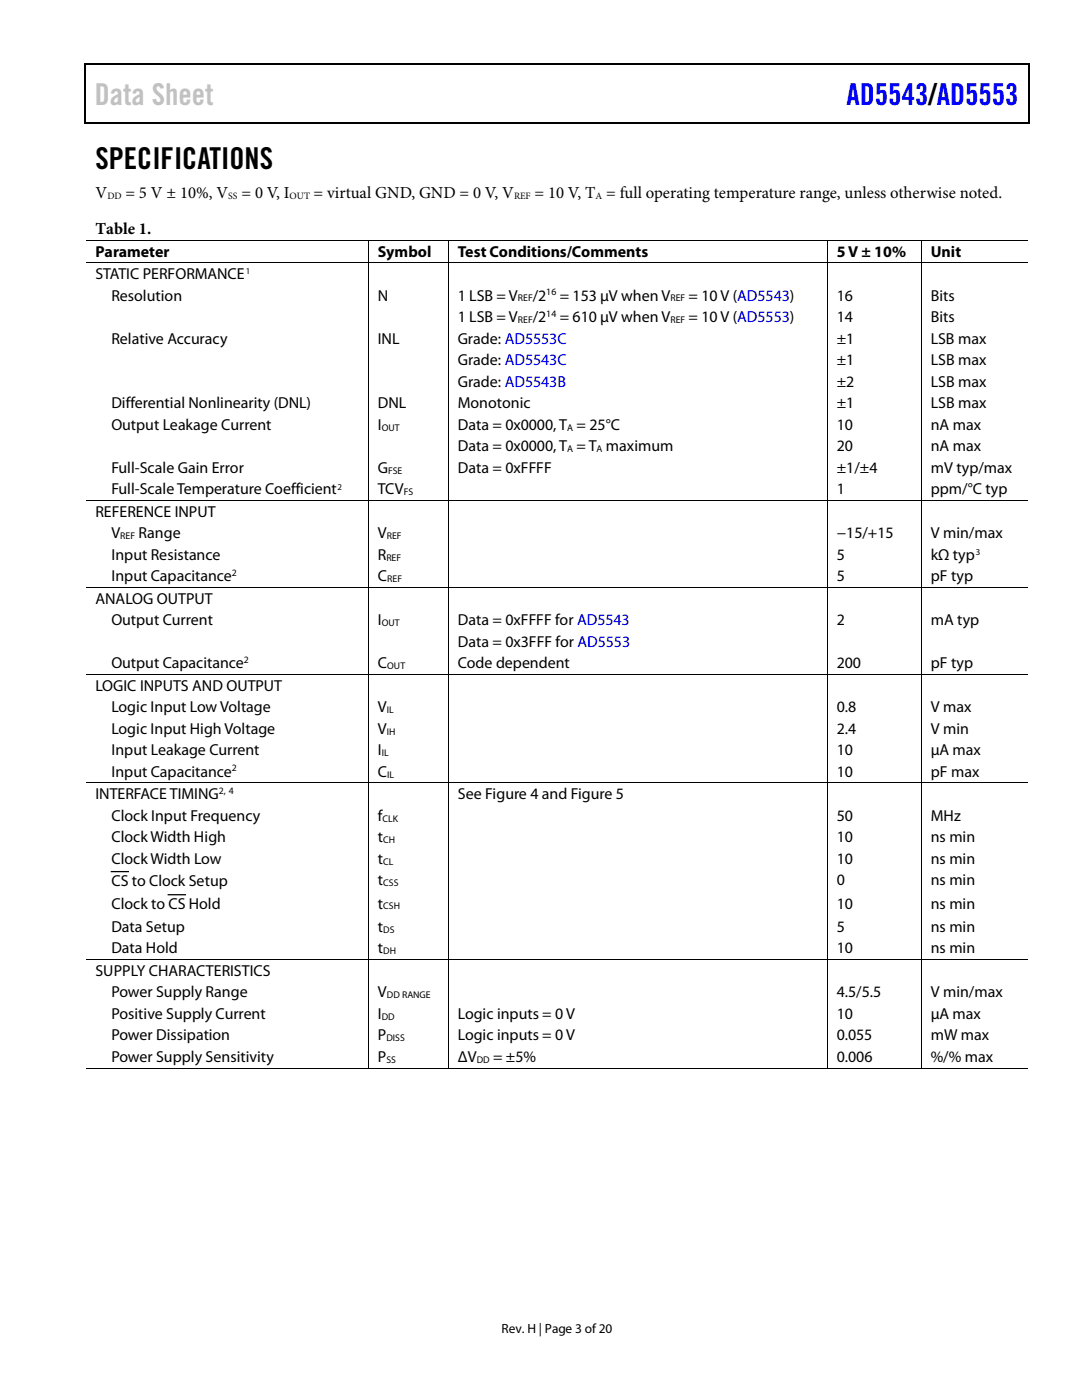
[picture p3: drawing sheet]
<svg xmlns="http://www.w3.org/2000/svg" width="216mm" height="279mm" viewBox="0 0 216 279" stroke-linecap="round" stroke-linejoin="round" font-family="sans-serif">
<defs><g id="words">
<text font-size="6" fill="#c1c1c1" x="18.9" y="21">Data Sheet</text>
<text font-size="6" fill="#00f" x="168.9" y="21">AD5543/AD5553</text>
<text font-size="6" x="19" y="33.7">SPECIFICATIONS</text>
<g font-size="3.3">
<text x="19" y="39.6">V</text>
<text x="25.1" y="39.6">= 5 V ± 10%, V</text>
<text x="48.2" y="39.6">= 0 V, I</text>
<text x="62.6" y="39.6">= virtual GND, GND = 0 V, V</text>
<text x="106.6" y="39.6">= 10 V, T = full operating temperature range, unless otherwise noted.</text>
<text x="19" y="46.7">Table 1.</text>
</g>
<g font-size="3.2">
<text x="19" y="51.2">Parameter</text>
<text x="75.4" y="51.2">Symbol</text>
<text x="91.4" y="51.2">Test Conditions/Comments</text>
<text x="167" y="51.2">5V ± 10%</text>
<text x="185.7" y="51.2">Unit</text>
<text x="19" y="55.7">STATIC PERFORMANCE</text>
<text x="22.2" y="60">Resolution</text>
<text x="75.4" y="60">N</text>
<text x="91.4" y="60">1 LSB = V</text>
<text x="106.3" y="60">/2</text>
<text x="111.7" y="60">= 153 µV when V</text>
<text x="137.4" y="60">= 10 V (AD5543)</text>
<text x="167" y="60">16</text>
<text x="185.7" y="60">Bits</text>
<text x="91.4" y="64.3">1 LSB = V</text>
<text x="106.3" y="64.3">/2</text>
<text x="111.7" y="64.3">= 610 µV when V</text>
<text x="137.4" y="64.3">= 10 V (AD5553)</text>
<text x="167" y="64.3">14</text>
<text x="185.7" y="64.3">Bits</text>
<text x="22.2" y="68.6">Relative Accuracy</text>
<text x="75.4" y="68.6">INL</text>
<text x="91.4" y="68.6">Grade: AD5553C</text>
<text x="167" y="68.6">±1</text>
<text x="185.7" y="68.6">LSB max</text>
<text x="91.4" y="72.9">Grade: AD5543C</text>
<text x="91.4" y="77.2">Grade: AD5543B</text>
<text x="167" y="72.9">±1</text>
<text x="167" y="77.2">±2</text>
<text x="185.7" y="72.9">LSB max</text>
<text x="185.7" y="77.2">LSB max</text>
<text x="22.2" y="81.4">Differential Nonlinearity (DNL)</text>
<text x="75.4" y="81.4">DNL</text>
<text x="91.4" y="81.4">Monotonic</text>
<text x="167" y="81.4">±1</text>
<text x="185.7" y="81.4">LSB max</text>
<text x="22.2" y="85.8">Output Leakage Current</text>
<text x="75.4" y="85.8">I</text>
<text x="91.4" y="85.8">Data = 0x0000, T = 25°C</text>
<text x="167" y="85.8">10</text>
<text x="185.7" y="85.8">nA max</text>
<text x="22.2" y="94.4">Full-Scale Gain Error</text>
<text x="75.4" y="94.4">G</text>
<text x="91.4" y="94.4">Data = 0xFFFF</text>
<text x="91.4" y="90">Data = 0x0000, T = T maximum</text>
<text x="167" y="90">20</text>
<text x="167" y="94.4">±1/±4</text>
<text x="185.7" y="90">nA max</text>
<text x="185.7" y="94.4">mV typ/max</text>
<text x="22.2" y="98.6">Full-Scale Temperature Coefficient</text>
<text x="75.4" y="98.6">TCV</text>
<text x="167" y="98.6">1</text>
<text x="185.7" y="98.6">ppm/°C typ</text>
<text x="19" y="103.1">REFERENCE INPUT</text>
<text x="22.2" y="107.4">V</text>
<text x="27.6" y="107.4">Range</text>
<text x="75.4" y="107.4">V</text>
<text x="167" y="107.4">−15/+15</text>
<text x="185.7" y="107.4">V min/max</text>
<text x="22.2" y="111.7">Input Resistance</text>
<text x="75.4" y="111.7">R</text>
<text x="167" y="111.7">5</text>
<text x="185.7" y="111.7">kΩ typ</text>
<text x="22.2" y="116">Input Capacitance</text>
<text x="75.4" y="116">C</text>
<text x="167" y="116">5</text>
<text x="185.7" y="116">pF typ</text>
<text x="19" y="120.5">ANALOG OUTPUT</text>
<text x="22.2" y="124.8">Output Current</text>
<text x="75.4" y="124.8">I</text>
<text x="91.4" y="124.8">Data = 0xFFFF for AD5543</text>
<text x="167" y="124.8">2</text>
<text x="185.7" y="124.8">mA typ</text>
<text x="91.4" y="129.1">Data = 0x3FFF for AD5553</text>
<text x="19" y="137.8">LOGIC INPUTS AND OUTPUT</text>
<text x="22.2" y="133.3">Output Capacitance</text>
<text x="75.4" y="133.3">C</text>
<text x="91.4" y="133.3">Code dependent</text>
<text x="167" y="133.3">200</text>
<text x="185.7" y="133.3">pF typ</text>
<text x="22.2" y="142.1">Logic Input Low Voltage</text>
<text x="75.4" y="142.1">V</text>
<text x="167" y="142.1">0.8</text>
<text x="185.7" y="142.1">V max</text>
<text x="22.2" y="146.4">Logic Input High Voltage</text>
<text x="75.4" y="146.4">V</text>
<text x="167" y="146.4">2.4</text>
<text x="185.7" y="146.4">V min</text>
<text x="22.2" y="150.7">Input Leakage Current</text>
<text x="22.2" y="155">Input Capacitance</text>
<text x="75.4" y="150.7">I</text>
<text x="75.4" y="155">C</text>
<text x="167" y="155">10</text>
<text x="167" y="150.7">10</text>
<text x="185.7" y="155">pF max</text>
<text x="185.7" y="150.7">µA max</text>
<text x="19" y="159.5">INTERFACE TIMING</text>
<text x="91.4" y="159.5">See Figure 4 and Figure 5</text>
<text x="22.2" y="163.8">Clock Input Frequency</text>
<text x="75.4" y="163.8">f</text>
<text x="167" y="163.8">50</text>
<text x="185.7" y="163.8">MHz</text>
<text x="22.2" y="168.1">Clock Width High</text>
<text x="22.2" y="172.4">Clock Width Low</text>
<text x="75.4" y="172.4">t</text>
<text x="75.4" y="168.1">t</text>
<text x="167" y="168.1">10</text>
<text x="167" y="172.4">10</text>
<text x="185.7" y="168.1">ns min</text>
<text x="185.7" y="172.4">ns min</text>
<text x="22.2" y="176.8">CS to Clock Setup</text>
<text x="75.4" y="176.7">t</text>
<text x="167" y="176.7">0</text>
<text x="185.7" y="176.7">ns min</text>
<text x="22.2" y="181.4">Clock to CS Hold</text>
<text x="22.2" y="186">Data Setup</text>
<text x="75.4" y="181.3">t</text>
<text x="75.4" y="186">t</text>
<text x="167" y="186">5</text>
<text x="167" y="181.3">10</text>
<text x="185.7" y="186">ns min</text>
<text x="185.7" y="181.3">ns min</text>
<text x="22.2" y="190.3">Data Hold</text>
<text x="75.4" y="190.3">t</text>
<text x="167" y="190.3">10</text>
<text x="185.7" y="190.3">ns min</text>
<text x="19" y="194.7">SUPPLY CHARACTERISTICS</text>
<text x="22.2" y="199.1">Power Supply Range</text>
<text x="22.2" y="203.3">Positive Supply Current</text>
<text x="75.4" y="199.1">V</text>
<text x="75.4" y="203.3">I</text>
<text x="91.4" y="203.3">Logic inputs = 0 V</text>
<text x="167" y="203.3">10</text>
<text x="167" y="199.1">4.5/5.5</text>
<text x="185.7" y="203.3">µA max</text>
<text x="185.7" y="199.1">V min/max</text>
<text x="22.2" y="207.6">Power Dissipation</text>
<text x="75.4" y="207.6">P</text>
<text x="91.4" y="207.6">Logic inputs = 0 V</text>
<text x="167" y="207.6">0.055</text>
<text x="185.7" y="207.6">mW max</text>
<text x="22.2" y="211.9">Power Supply Sensitivity</text>
<text x="75.4" y="211.9">P</text>
<text x="91.4" y="211.9">ΔV</text>
<text x="98.4" y="211.9">= ±5%</text>
<text x="167" y="211.9">0.006</text>
<text x="185.7" y="211.9">%/% max</text>
</g>
<text font-size="2.7" x="100.1" y="266">Rev. H | Page 3 of20</text>
<g font-size="1.9">
<text x="21.4" y="39.8">DD</text>
<text x="45.6" y="39.8">SS</text>
<text x="57.8" y="39.8">OUT</text>
<text x="102.6" y="39.8">REF</text>
<text x="118.8" y="39.8">A</text>
<text x="109" y="58.9">16</text>
<text x="103.3" y="60.2">REF</text>
<text x="103.3" y="64.4">REF</text>
<text x="109" y="63.2">14</text>
<text x="133.8" y="60.2">REF</text>
<text x="133.8" y="64.4">REF</text>
<text x="76.2" y="85.9">OUT</text>
<text x="113.2" y="85.9">A</text>
<text x="77.4" y="94.5">FSE</text>
<text x="113.2" y="90.2">A</text>
<text x="119" y="90.2">A</text>
<text x="80.6" y="98.8">FS</text>
<text x="24" y="107.6">REF</text>
<text x="77.2" y="107.6">REF</text>
<text x="77.1" y="111.9">REF</text>
<text x="46.3" y="114.9">2</text>
<text x="77.3" y="116.2">REF</text>
<text x="76.2" y="124.9">OUT</text>
<text x="48.7" y="132.3">2</text>
<text x="77.3" y="133.5">OUT</text>
<text x="77.2" y="142.3">IL</text>
<text x="77.2" y="146.6">IH</text>
<text x="46.3" y="154">2</text>
<text x="76.2" y="150.9">IL</text>
<text x="77.3" y="155.2">IL</text>
<text x="43.6" y="158.5">2, 4</text>
<text x="76.3" y="164">CLK</text>
<text x="76.5" y="168.3">CH</text>
<text x="76.5" y="172.6">CL</text>
<text x="76.5" y="176.9">CSS</text>
<text x="76.5" y="181.5">CSH</text>
<text x="76.5" y="186.1">DS</text>
<text x="76.5" y="190.5">DH</text>
<text x="76.2" y="203.5">DD</text>
<text x="77.2" y="199.2">DD RANGE</text>
<text x="77.1" y="207.8">DISS</text>
<text x="77.1" y="212.1">SS</text>
<text x="95.1" y="212.1">DD</text>
</g>
<g font-size="1.8">
<text x="49.1" y="54.8">1</text>
<text x="67.4" y="97.7">2</text>
<text x="194.7" y="110.8">3</text>
</g>
</g></defs>
<g fill="#000">
<path d="M16.9 12.7h.2v1h-.2zM16.9 12.7h.2v.3h-.2zM82.5 12.7h.3v.3h-.3zM205.1 12.7h.3v1h-.3zM205.1 12.7h.3v.3h-.3zM16.9 24.4h.2v.2h-.2zM82.3 24.4h.2v.2h-.2zM205.1 24.4h.3v.2h-.3zM73.4 47.8h.2v.2h-.2zM73.4 52.4h.2v.1h-.2zM89.4 47.8h.1v.2h-.1zM89.4 52.4h.1v.1h-.1z"/>
<path d="M165 47.8h.1v.2h-.1zM165 52.4h.1v.1h-.1zM183.7 47.8h.2v.2h-.2zM183.7 52.4h.2v.1h-.2zM73.4 99.8h.2v.2h-.2zM89.4 99.8h.1v.2h-.1zM165 99.8h.1v.2h-.1zM183.7 99.8h.2v.2h-.2zM73.4 117.2h.2v.1h-.2zM89.4 117.2h.1v.1h-.1zM165 117.2h.1v.1h-.1zM183.7 117.2h.2v.1h-.2z"/>
<path d="M73.4 134.5h.2v.2h-.2zM89.4 134.5h.1v.2h-.1zM165 134.5h.1v.2h-.1zM183.7 134.5h.2v.2h-.2zM73.4 156.2h.2v.1h-.2zM89.4 156.2h.1v.1h-.1zM165 156.2h.1v.1h-.1zM183.7 156.2h.2v.1h-.2zM73.4 191.4h.2v.2h-.2zM89.4 191.4h.1v.2h-.1zM165 191.4h.1v.2h-.1zM183.7 191.4h.2v.2h-.2z"/>
<path d="M73.4 213.1h.2v.2h-.2zM73.6 213.1h.1v.2h-.1zM89.4 213.1h.1v.2h-.1zM89.5 213.1h.2v.2h-.2zM165 213.1h.1v.2h-.1zM165.1 213.1h.2v.2h-.2zM183.7 213.1h.2v.2h-.2zM183.9 213.1h.2v.2h-.2z"/>
</g>
<path d="M17 13.7v10.7M17.1 12.8h65.4M82.8 12.8h122.3M205.2 13.7v10.7M17.1 24.5h188M22.2 173.9h3.4M33.6 178.6h3.4" fill="none" stroke="#000" stroke-width=".25"/>
<g fill="none" stroke="#000" stroke-width=".2">
<path d="M17.1 47.9h56.3M17.1 52.5h56.3M73.5 48v4.4M73.5 52.5v47.3M73.6 47.9h15.8M73.6 52.5h15.8M89.5 48v4.4M89.5 52.5v47.3M89.5 47.9h75.5M89.5 52.5h75.5M165.1 48v4.4M165.1 52.5v47.3"/>
<path d="M165.1 47.9h18.6M165.1 52.5h18.6M183.8 48v4.4M183.8 52.5v47.3M183.9 47.9h21.2M183.9 52.5h21.2M17.1 99.9h56.3M73.5 100v17.2M73.6 99.9h15.8M89.5 100v17.2M89.5 99.9h75.5M165.1 100v17.2"/>
<path d="M165.1 99.9h18.6M183.8 100v17.2M183.9 99.9h21.2M17.1 117.3h56.3M73.5 117.3v17.2M73.6 117.3h15.8M89.5 117.3v17.2M89.5 117.3h75.5M165.1 117.3v17.2M165.1 117.3h18.6M183.8 117.3v17.2M183.9 117.3h21.2"/>
<path d="M17.1 134.6h56.3M73.5 134.7v21.5M73.6 134.6h15.8M89.5 134.7v21.5M89.5 134.6h75.5M165.1 134.7v21.5M165.1 134.6h18.6M183.8 134.7v21.5M183.9 134.6h21.2M17.1 156.3h56.3M73.5 156.3v35.1M73.6 156.3h15.8"/>
<path d="M89.5 156.3v35.1M89.5 156.3h75.5M165.1 156.3v35.1M165.1 156.3h18.6M183.8 156.3v35.1M183.9 156.3h21.2M17.1 191.5h56.3M73.5 191.6v21.5M73.6 191.5h15.8M89.5 191.6v21.5M89.5 191.5h75.5M165.1 191.6v21.5"/>
<path d="M165.1 191.5h18.6M183.8 191.6v21.5M183.9 191.5h21.2M17.1 213.2h56.3M73.7 213.2h15.7M89.7 213.2h75.3M165.3 213.2h18.4M184.1 213.2h21"/>
</g>
<use href="#words"/>
</svg>
